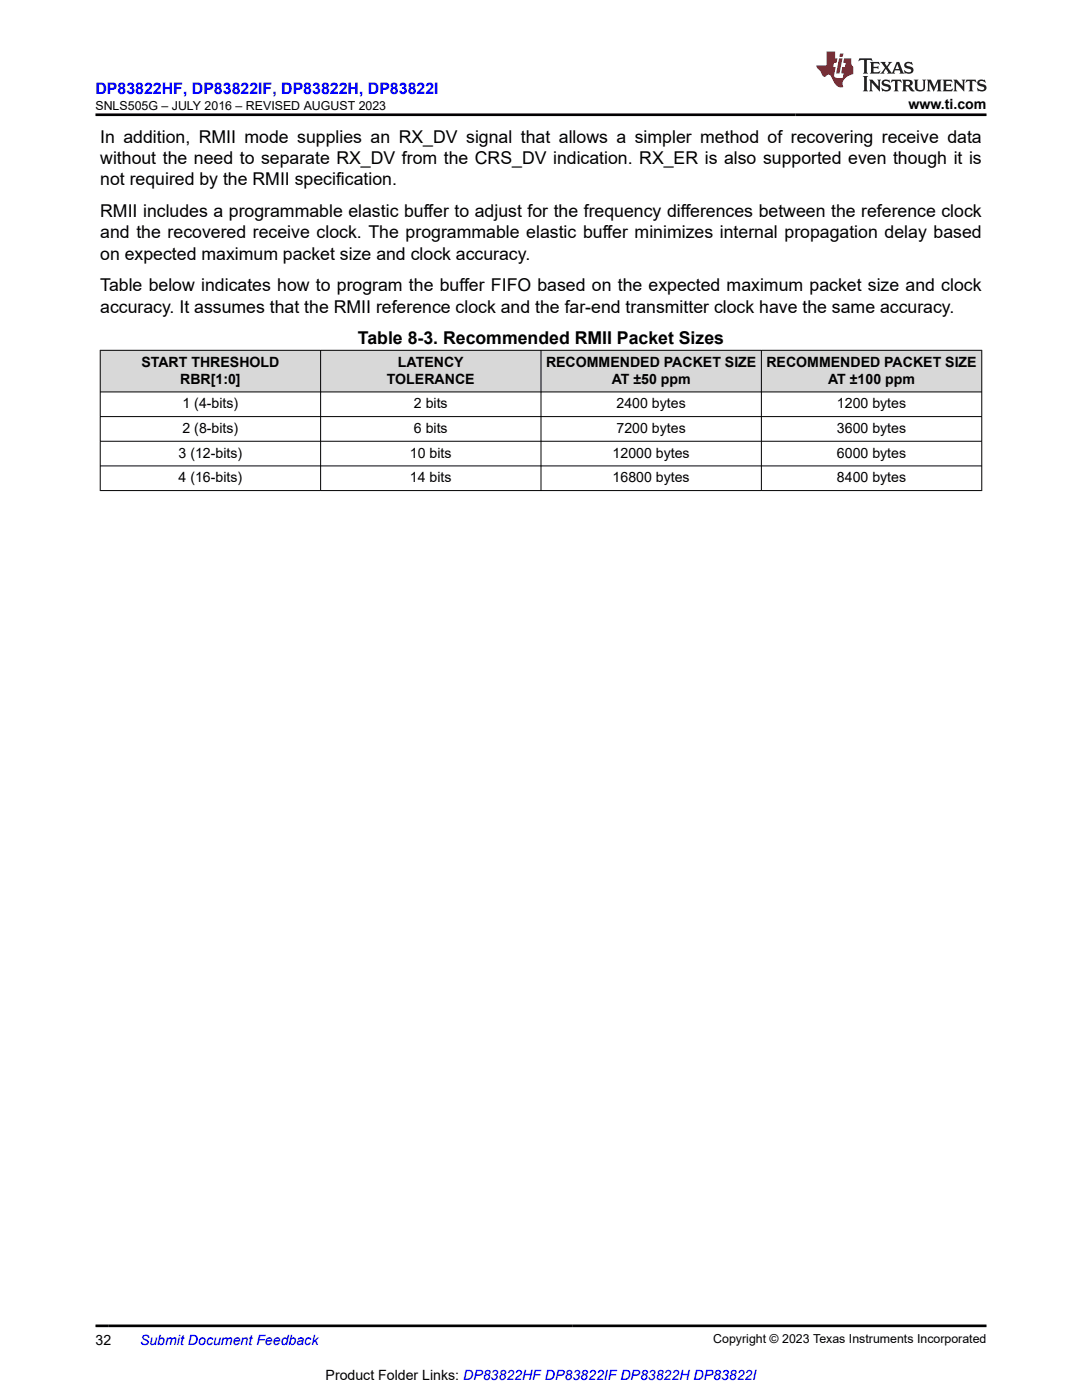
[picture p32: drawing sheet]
<svg xmlns="http://www.w3.org/2000/svg" width="216mm" height="279mm" viewBox="0 0 216 279" stroke-linecap="round" stroke-linejoin="round" font-family="sans-serif">
<defs><g id="words">
<g font-size="3.5">
<text x="20" y="28.5">In addition, RMII mode supplies an RX_DV signal that allows a simpler method of recovering receive data</text>
<text x="20" y="32.8">without the need to separate RX_DV from the CRS_DV indication. RX_ER is also supported even though it is</text>
<text x="20" y="37">not required by the RMII specification.</text>
<text x="20" y="47.6">and the recovered receive clock. The programmable elastic buffer minimizes internal propagation delay based</text>
<text x="20" y="43.3">RMII includes a programmable elastic buffer to adjust for the frequency differences between the reference clock</text>
<text x="20" y="51.8">on expected maximum packet size and clock accuracy.</text>
<text x="20" y="58.2">Table below indicates how to program the buffer FIFO based on the expected maximum packet size and clock</text>
<text x="20" y="62.4">accuracy. It assumes that the RMII reference clock and the far-end transmitter clock have the same accuracy.</text>
<text x="71.4" y="68.7">Table 8-3. Recommended RMII Packet Sizes</text>
</g>
<text font-size="3.2" fill="#00f" x="19" y="18.7">DP83822HF, DP83822IF, DP83822H, DP83822I</text>
<g font-size="2.8">
<text x="181.3" y="21.8">www.ti.com</text>
<text x="28.2" y="73.2">START THRESHOLD</text>
<text x="36" y="76.6">RBR[1:0]</text>
<text x="77.2" y="76.6">TOLERANCE</text>
<text x="79.4" y="73.2">LATENCY</text>
<text x="109" y="73.2">RECOMMENDED PACKET SIZE</text>
<text x="122.1" y="76.6">AT ±50 ppm</text>
<text x="152.9" y="73.2">RECOMMENDED PACKET SIZE</text>
<text x="165.2" y="76.6">AT ±100 ppm</text>
<text x="36.4" y="81.5">1 (4-bits)</text>
<text x="82.6" y="81.5">2 bits</text>
<text x="123" y="81.5">2400 bytes</text>
<text x="167" y="81.5">1200 bytes</text>
<text x="36.4" y="86.4">2 (8-bits)</text>
<text x="82.6" y="86.4">6 bits</text>
<text x="123" y="86.4">7200 bytes</text>
<text x="167" y="86.4">3600 bytes</text>
<text x="35.6" y="91.3">3 (12-bits)</text>
<text x="81.8" y="91.3">10 bits</text>
<text x="122.2" y="91.3">12000 bytes</text>
<text x="167" y="91.3">6000 bytes</text>
<text x="35.6" y="96.3">4 (16-bits)</text>
<text x="81.8" y="96.3">14 bits</text>
<text x="122.2" y="96.3">16800 bytes</text>
<text x="167" y="96.3">8400 bytes</text>
<text x="19" y="268.4">32</text>
<text x="65" y="275.3">Product Folder Links: DP83822HF DP83822IF DP83822H DP83822I</text>
</g>
<text font-size="2.8" fill="#00f" x="27.9" y="268.4">Submit Document Feedback</text>
<g font-size="2.5">
<text x="19.1" y="21.9">SNLS505G – JULY 2016 – REVISED AUGUST 2023</text>
<text x="142.3" y="268.1">Copyright © 2023 Texas Instruments Incorporated</text>
</g>
</g></defs>
<g fill="#d8d8d8">
<path d="M20 69.9h175.9v8.3h-175.9z" fill-rule="evenodd"/>
<path d="M20.1 70h43.8v8.2h-43.8z" fill-rule="evenodd"/>
<path d="M64 70h43.9v8.2h-43.9z" fill-rule="evenodd"/>
<path d="M108 70h43.9v8.2h-43.9z" fill-rule="evenodd"/>
<path d="M152 70h43.8v8.2h-43.8z" fill-rule="evenodd"/>
</g>
<path d="M19.9 69.9h176.1M19.9 78.2h176.1M20 69.8v28.2M64 69.8v28.2M107.9 69.8v28.2M151.9 69.8v28.2M195.9 69.8v28.2M19.9 83.1h176.1M19.9 88.1h176.1M19.9 93h176.1M19.9 97.9h176.1" fill="none" stroke="#000" stroke-width=".2"/>
<path d="M171.5 11.6l-.2 .6 .5-.2h.6v.1v2.2l-.2 .4h1l-.2-.4v-2.2v-.1h.5l.5 .2-.1-.6zM173.6 12.4l.2 .3v1.6l-.2 .4h1.9l.1-.6a1.08 1.08 0 0 1-1.3 .2v-.7h.6l.4 .2v-.7l-.4 .2h-.6v-.5l.2-.2a1 1 0 0 1 1 .3l-.1-.5zM175.7 12.4l.9 1.1-1 1.2h.9l-.2-.2 .5-.8 .4 .8-.2 .2h1.6l-.2-.2 .2-.5h.9l.1 .5-.1 .2h.9l-.2-.4-.8-1.9h-.5l-.9 2.1-.9-1.1 .9-1h-.8l.2 .2-.4 .6-.4-.6 .2-.2zM179 12.8l.4 1h-.7zM180.7 12.5a.65 .65 0 0 0-.2 .7 .65 .65 0 0 0 .6 .5l.6 .1 .1 .3a.79 .79 0 0 1-.7 .4 .79 .79 0 0 1-.7-.5l.1 .7 .2-.1a.93 .93 0 0 0 1.1 0 .93 .93 0 0 0 .4-.9 1.46 1.46 0 0 0-1.2-.6l-.1-.3a1.09 1.09 0 0 1 1.2 .2l-.2-.6-.1 .1-.5-.2zM172.2 15.2l.2 .4v2.2l-.2 .4h1l-.2-.4v-2.2l.2-.4zM173.4 15.9l.2 .4v1.5l-.2 .4h.8l-.3-.4 .1-1.3 1.6 1.8v-2l.2-.4h-.7l.1 .2 .1 1.1-1.2-1.3zM176.2 16a.65 .65 0 0 0-.2 .8 .65 .65 0 0 0 .6 .4l.6 .2 .1 .2a.79 .79 0 0 1-.7 .4 .79 .79 0 0 1-.7-.5l.1 .7 .2-.1a.93 .93 0 0 0 1.1 .1 .93 .93 0 0 0 .4-1 1.46 1.46 0 0 0-1.2-.5l-.1-.4a1.09 1.09 0 0 1 1.2 .2l-.1-.6-.2 .1-.5-.1zM177.9 15.9l-.1 .6a.63 .63 0 0 1 .8-.3v1.6l-.3 .4h1l-.2-.4v-1.6a.66 .66 0 0 1 .8 .3l-.1-.6zM180 15.9l.2 .4v1.5l-.2 .4h1l-.2-.2-.1-.7h.5l.1 .2a.79 .79 0 0 0 1.2 .6l-1-.9a.61 .61 0 0 0 .6-.6 .61 .61 0 0 0-.5-.7zM180.8 16.2h.1a.47 .47 0 0 1 .5 .1 .47 .47 0 0 1 .1 .5l-.1 .1-.7 .1zM182.3 15.9l.2 .2a2.27 2.27 0 0 0 .4 2 1.04 1.04 0 0 0 1.7-.7v-1.3l.2-.2h-.8l.2 .4v1.1a.6 .6 0 0 1-.6 .6 .6 .6 0 0 1-.6-.6v-1.1l.3-.4zM184.9 15.9l.2 .4v1.5l-.2 .4h.8l-.3-.4v-1.4l.9 1.9 .9-1.9v1.4l-.3 .4h1l-.2-.4v-1.5l.2-.4h-.8l-.7 1.5-.6-1.5zM188.1 15.9l.2 .4v1.5l-.2 .4h1.9l.1-.6a1.09 1.09 0 0 1-1.3 .2v-.7h.6l.4 .2v-.6l-.4 .2h-.6v-.6l.2-.1a1.01 1.01 0 0 1 1 .3l-.1-.6zM190.2 15.9l.3 .4v1.5l-.3 .4h.8l-.2-.4v-1.3l1.6 1.8v-2l.2-.4h-.7l.2 .2v1.1l-1.2-1.3zM192.8 15.9l-.1 .6a.63 .63 0 0 1 .8-.3v1.6l-.3 .4h1l-.2-.4v-1.6a.66 .66 0 0 1 .8 .3l-.1-.6zM195.2 16a.65 .65 0 0 0-.2 .8 .65 .65 0 0 0 .6 .4l.6 .2 .2 .2a.79 .79 0 0 1-.7 .4 .79 .79 0 0 1-.7-.5l.1 .7 .2-.1a.93 .93 0 0 0 1 .1 .93 .93 0 0 0 .5-1 1.46 1.46 0 0 0-1.3-.5v-.4a1.09 1.09 0 0 1 1.2 .2l-.2-.6-.2 .1-.5-.1z" fill="#231f20"/>
<path d="M164.9 10.3v2.7h-2l.1 .4 .8 1a.95 .95 0 0 0 1 .9 .59 .59 0 0 1 .5-.4 .59 .59 0 0 1 .5 .3l.4 .8a1.59 1.59 0 0 0 2.1 1.4 1.61 1.61 0 0 1 1-2.3l1-.3-.1-1.5a1.59 1.59 0 0 1-.3-1.7h-1.5l-.2 .9h.6l-.2 .9h-.5l-.2 .9v.3l.4 .1-.1 .9h-.7a.73 .73 0 0 1-1-.7l.3-1.5h-.5l.1-.9h.5l.2-.9h-.5v-1.3zM167.4 11.6l-.6 3.1h.7l.6-3.1zM167.6 10.7l-.1 .6h.7l.1-.6z" fill="#ed1c24"/>
<path d="M19 22.9h177.8M19 264.6h177.8" fill="none" stroke="#000" stroke-width=".53"/>
<use href="#words"/>
</svg>
